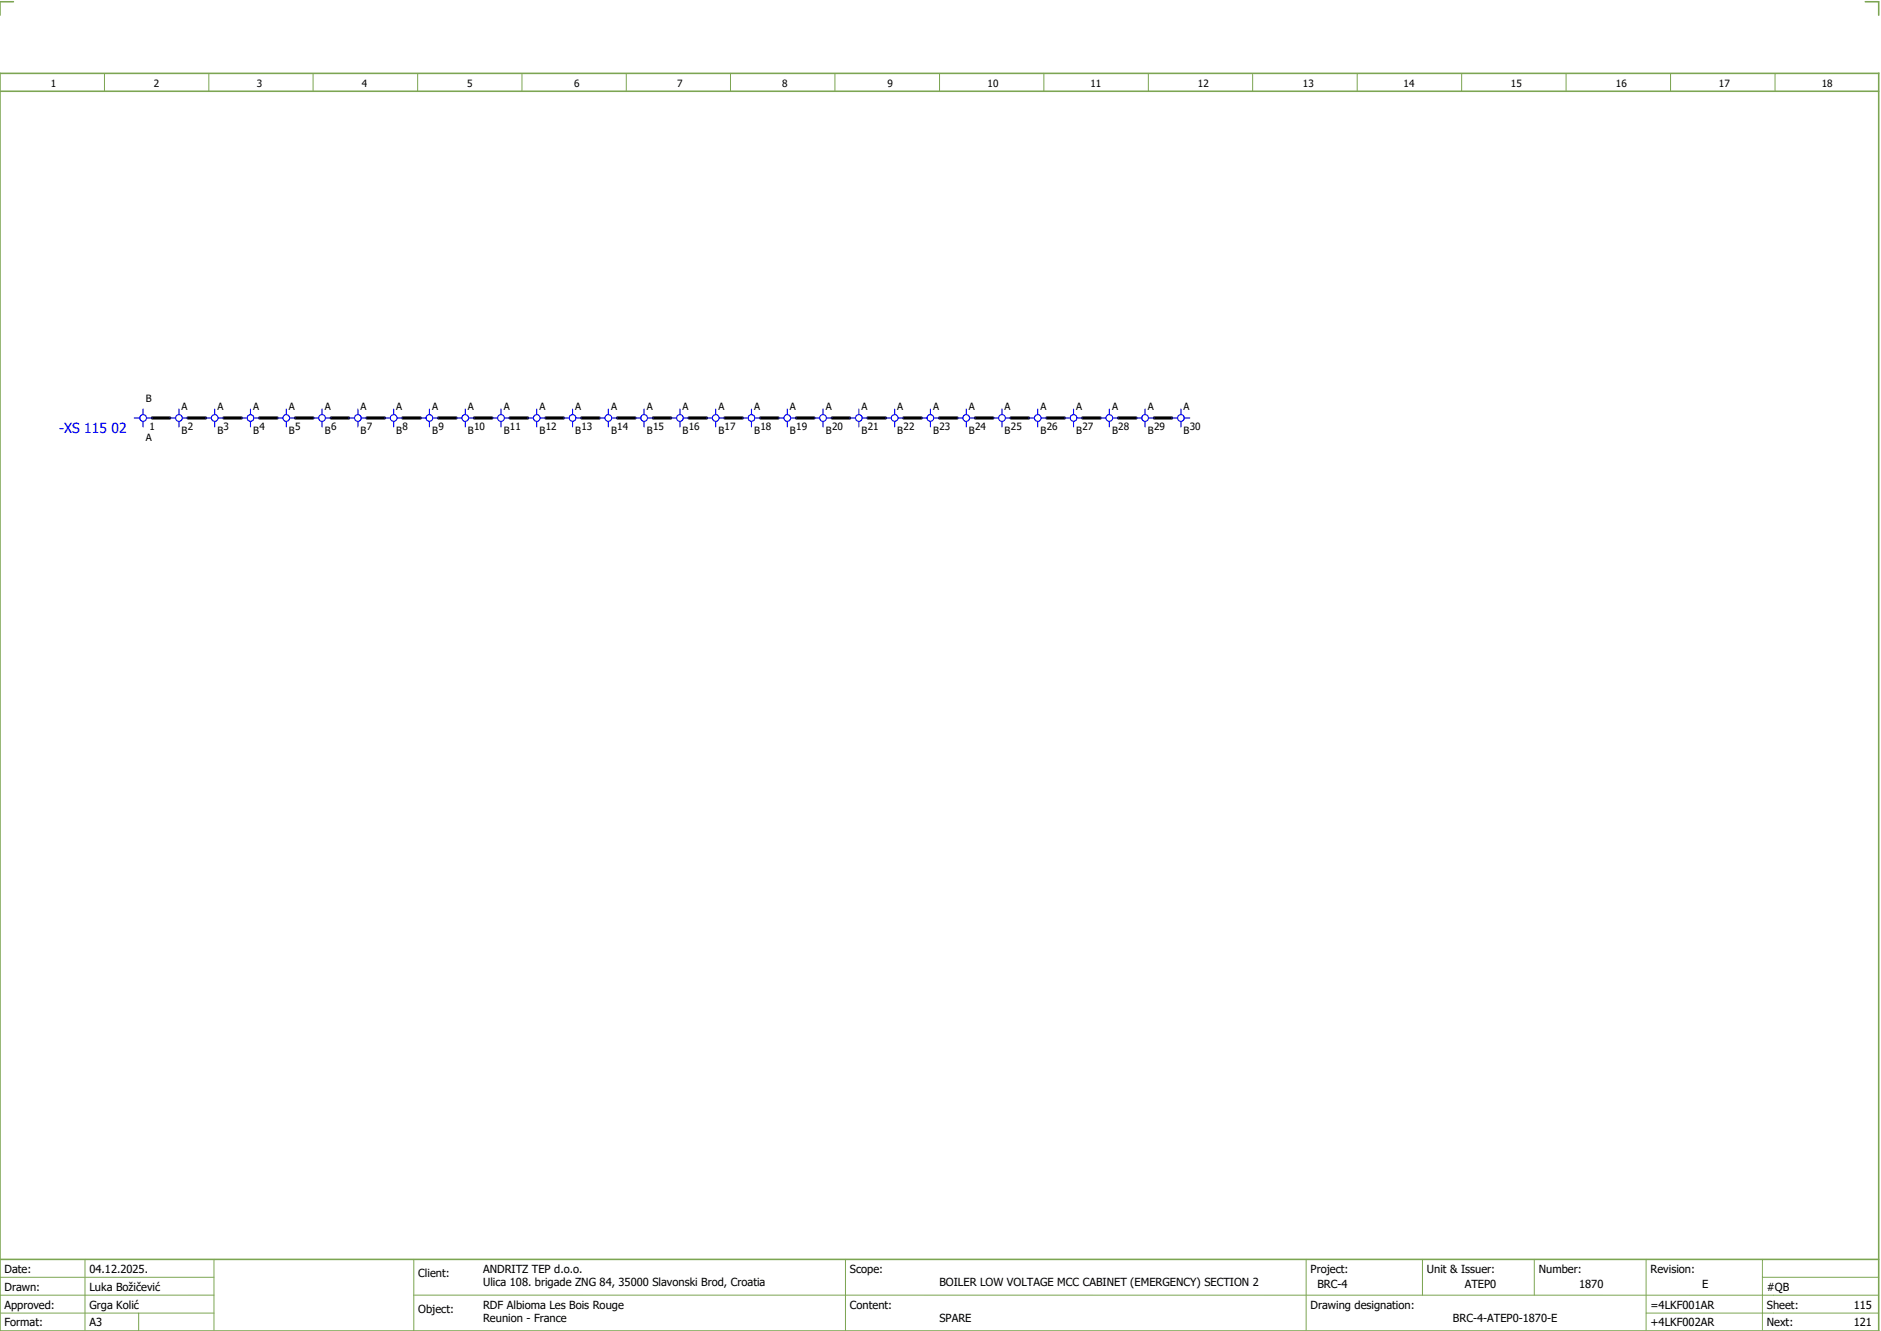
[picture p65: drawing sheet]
<svg xmlns="http://www.w3.org/2000/svg" width="421mm" height="297mm" viewBox="0 0 421 297" stroke-linecap="round" stroke-linejoin="round" font-family="sans-serif">
<defs><g id="words">
<text font-size="3.1" fill="#00f" x="13.2" y="96.7">-XS 115 02</text>
<g font-size="2.5">
<text x="1" y="284.4">Date:</text>
<text x="20" y="284.4">04.12.2025.</text>
<text x="93.5" y="285.4">Client:</text>
<text x="108" y="284.4">ANDRITZ TEP d.o.o.</text>
<text x="108" y="287.4">Ulica 108. brigade ZNG 84, 35000 Slavonski Brod, Croatia</text>
<text x="190" y="284.4">Scope:</text>
<text x="210" y="287.4">BOILER LOW VOLTAGE MCC CABINET (EMERGENCY) SECTION 2</text>
<text x="293" y="284.4">Project:</text>
<text x="294.5" y="287.9">BRC-4</text>
<text x="319" y="284.4">Unit &amp; Issuer:</text>
<text x="327.5" y="287.9">ATEP0</text>
<text x="344" y="284.4">Number:</text>
<text x="353" y="287.9">1870</text>
<text x="369" y="284.4">Revision:</text>
<text x="380.6" y="287.9">E</text>
<text x="1" y="288.4">Drawn:</text>
<text x="1" y="292.4">Approved:</text>
<text x="20" y="292.4">Grga Kolić</text>
<text x="20" y="288.4">Luka Božičević</text>
<text x="93.5" y="293.4">Object:</text>
<text x="108" y="292.4">RDF Albioma Les Bois Rouge</text>
<text x="190" y="292.4">Content:</text>
<text x="293" y="292.4">Drawing designation:</text>
<text x="369" y="292.4">=4LKF001AR</text>
<text x="395" y="292.4">Sheet:</text>
<text x="395" y="288.4">#QB</text>
<text x="414.4" y="292.4">115</text>
<text x="1" y="296.4">Format:</text>
<text x="20" y="296.4">A3</text>
<text x="108" y="295.4">Reunion - France</text>
<text x="210" y="295.4">SPARE</text>
<text x="324.8" y="295.4">BRC-4-ATEP0-1870-E</text>
<text x="369" y="296.4">+4LKF002AR</text>
<text x="395" y="296.4">Next:</text>
<text x="414.4" y="296.4">121</text>
</g>
<g font-size="2.2">
<text x="11.4" y="19.4">1</text>
<text x="34.4" y="19.4">2</text>
<text x="57.4" y="19.4">3</text>
<text x="80.9" y="19.4">4</text>
<text x="104.4" y="19.4">5</text>
<text x="128.4" y="19.4">6</text>
<text x="151.4" y="19.4">7</text>
<text x="174.9" y="19.4">8</text>
<text x="198.4" y="19.4">9</text>
<text x="220.8" y="19.4">10</text>
<text x="243.8" y="19.4">11</text>
<text x="267.8" y="19.4">12</text>
<text x="291.3" y="19.4">13</text>
<text x="313.8" y="19.4">14</text>
<text x="337.8" y="19.4">15</text>
<text x="361.3" y="19.4">16</text>
<text x="384.3" y="19.4">17</text>
<text x="407.3" y="19.4">18</text>
<text x="32.6" y="89.9">B</text>
<text x="40.6" y="91.5">A</text>
<text x="48.6" y="91.5">A</text>
<text x="56.6" y="91.5">A</text>
<text x="64.6" y="91.5">A</text>
<text x="72.6" y="91.5">A</text>
<text x="80.6" y="91.5">A</text>
<text x="88.6" y="91.5">A</text>
<text x="96.6" y="91.5">A</text>
<text x="104.6" y="91.5">A</text>
<text x="112.6" y="91.5">A</text>
<text x="120.6" y="91.5">A</text>
<text x="128.6" y="91.5">A</text>
<text x="136.6" y="91.5">A</text>
<text x="144.6" y="91.5">A</text>
<text x="152.6" y="91.5">A</text>
<text x="160.6" y="91.5">A</text>
<text x="168.6" y="91.5">A</text>
<text x="176.6" y="91.5">A</text>
<text x="184.6" y="91.5">A</text>
<text x="192.6" y="91.5">A</text>
<text x="200.6" y="91.5">A</text>
<text x="208.6" y="91.5">A</text>
<text x="216.6" y="91.5">A</text>
<text x="224.6" y="91.5">A</text>
<text x="232.6" y="91.5">A</text>
<text x="240.6" y="91.5">A</text>
<text x="248.6" y="91.5">A</text>
<text x="256.6" y="91.5">A</text>
<text x="264.6" y="91.5">A</text>
<text x="32.6" y="98.6">A</text>
<text x="33.4" y="96">1</text>
<text x="40.6" y="97">B</text>
<text x="42" y="96">2</text>
<text x="48.6" y="97">B</text>
<text x="50" y="96">3</text>
<text x="56.6" y="97">B</text>
<text x="58" y="96">4</text>
<text x="64.6" y="97">B</text>
<text x="66" y="96">5</text>
<text x="72.6" y="97">B</text>
<text x="74" y="96">6</text>
<text x="80.6" y="97">B</text>
<text x="82" y="96">7</text>
<text x="88.6" y="97">B</text>
<text x="90" y="96">8</text>
<text x="96.6" y="97">B</text>
<text x="98" y="96">9</text>
<text x="104.6" y="97">B</text>
<text x="106" y="96">10</text>
<text x="112.6" y="97">B</text>
<text x="114" y="96">11</text>
<text x="120.6" y="97">B</text>
<text x="122" y="96">12</text>
<text x="128.6" y="97">B</text>
<text x="130" y="96">13</text>
<text x="136.6" y="97">B</text>
<text x="138" y="96">14</text>
<text x="144.6" y="97">B</text>
<text x="146" y="96">15</text>
<text x="152.6" y="97">B</text>
<text x="154" y="96">16</text>
<text x="160.6" y="97">B</text>
<text x="162" y="96">17</text>
<text x="168.6" y="97">B</text>
<text x="170" y="96">18</text>
<text x="176.6" y="97">B</text>
<text x="178" y="96">19</text>
<text x="184.6" y="97">B</text>
<text x="186" y="96">20</text>
<text x="192.6" y="97">B</text>
<text x="194" y="96">21</text>
<text x="200.6" y="97">B</text>
<text x="202" y="96">22</text>
<text x="208.6" y="97">B</text>
<text x="210" y="96">23</text>
<text x="216.6" y="97">B</text>
<text x="218" y="96">24</text>
<text x="224.6" y="97">B</text>
<text x="226" y="96">25</text>
<text x="232.6" y="97">B</text>
<text x="234" y="96">26</text>
<text x="240.6" y="97">B</text>
<text x="242" y="96">27</text>
<text x="248.6" y="97">B</text>
<text x="250" y="96">28</text>
<text x="256.6" y="97">B</text>
<text x="258" y="96">29</text>
<text x="264.6" y="97">B</text>
<text x="266" y="96">30</text>
</g>
</g></defs>
<path d="M0 16.4h420v281h-420zM3 .4h-3v3M417 .4h3v3M0 20.4h420M0 281.4h420" fill="none" stroke="#7ca552" stroke-width=".35"/>
<g fill="none" stroke="#7ca552" stroke-width=".22">
<path d="M23.4 16.5v4M46.7 16.4v4M70 16.4v4M93.4 16.4v4M116.7 16.5v4M140 16.4v4M163.3 16.4v4M186.7 16.4v4M210 16.4v4M233.4 16.4v4M256.7 16.4v4M280 16.5v4"/>
<path d="M303.4 16.4v4M326.8 16.4v4M350.1 16.4v4M373.5 16.4v4M396.8 16.4v4M0 285.4h47.8M0 293.4h47.8M19 281.4v16M31 293.4v4M47.8 281.4v16M47.8 289.4h-47.8M92.5 281.4v16"/>
<path d="M92.5 289.4h327.5M189 281.4v16M292 281.4v15.8M318 281.4v8M343 281.4v8M368 281.4v15.8M368 293.4h52M394 285.4h26M394 281.4v15.8"/>
</g>
<g fill="none" stroke="#000" stroke-width=".7">
<path d="M34 93.4h4M42 93.4h4M50 93.4h4M58 93.4h4M66 93.4h4M74 93.4h4M82 93.4h4M90 93.4h4M98 93.4h4M106 93.4h4M114 93.4h4M122 93.4h4"/>
<path d="M130 93.4h4M138 93.4h4M146 93.4h4M154 93.4h4M162 93.4h4M170 93.4h4M178 93.4h4M186 93.4h4M194 93.4h4M202 93.4h4M210 93.4h4M218 93.4h4"/>
<path d="M226 93.4h4M234 93.4h4M242 93.4h4M250 93.4h4M258 93.4h4"/>
</g>
<g fill="none" stroke="#00f" stroke-width=".25">
<path d="M30 93.4h1.3M32 91.4v1.2M32 94.1v1.3M32.7 93.4h1.3M38 93.4h1.3M40 91.4v1.2M40 94.1v1.3M40.8 93.4h1.2M46 93.4h1.2M48 91.4v1.2M48 94.1v1.3M48.8 93.4h1.2"/>
<path d="M54 93.4h1.2M56 91.4v1.2M56 94.1v1.3M56.7 93.4h1.3M62 93.4h1.2M64 91.4v1.2M64 94.1v1.3M64.7 93.4h1.3M70 93.4h1.3M72 91.4v1.2M72 94.1v1.3M72.7 93.4h1.3"/>
<path d="M78 93.4h1.3M80 91.4v1.2M80 94.1v1.3M80.8 93.4h1.2M86 93.4h1.3M88 91.4v1.2M88 94.1v1.3M88.8 93.4h1.2M94 93.4h1.2M96 91.4v1.2M96 94.1v1.3M96.8 93.4h1.2"/>
<path d="M102 93.4h1.2M104 91.4v1.2M104 94.1v1.3M104.7 93.4h1.3M110 93.4h1.2M112 91.4v1.2M112 94.1v1.3M112.7 93.4h1.3M118 93.4h1.2M120 91.4v1.2M120 94.1v1.3M120.7 93.4h1.3"/>
<path d="M126 93.4h1.3M128 91.4v1.2M128 94.1v1.3M128.8 93.4h1.2M134 93.4h1.3M136 91.4v1.2M136 94.1v1.3M136.8 93.4h1.2M142 93.4h1.2M144 91.4v1.2M144 94.1v1.3M144.8 93.4h1.2"/>
<path d="M150 93.4h1.2M152 91.4v1.2M152 94.1v1.3M152.7 93.4h1.3M158 93.4h1.2M160 91.4v1.2M160 94.1v1.3M160.7 93.4h1.3M166 93.4h1.3M168 91.4v1.2M168 94.1v1.3M168.7 93.4h1.3"/>
<path d="M174 93.4h1.3M176 91.4v1.2M176 94.1v1.3M176.8 93.4h1.2M182 93.4h1.3M184 91.4v1.2M184 94.1v1.3M184.8 93.4h1.2M190 93.4h1.2M192 91.4v1.2M192 94.1v1.3M192.8 93.4h1.2"/>
<path d="M198 93.4h1.2M200 91.4v1.2M200 94.1v1.3M200.7 93.4h1.3M206 93.4h1.2M208 91.4v1.2M208 94.1v1.3M208.7 93.4h1.3M214 93.4h1.2M216 91.4v1.2M216 94.1v1.3M216.7 93.4h1.3"/>
<path d="M222 93.4h1.3M224 91.4v1.2M224 94.1v1.3M224.8 93.4h1.2M230 93.4h1.3M232 91.4v1.2M232 94.1v1.3M232.8 93.4h1.2M238 93.4h1.3M240 91.4v1.2M240 94.1v1.3M240.8 93.4h1.2"/>
<path d="M246 93.4h1.2M248 91.4v1.2M248 94.1v1.3M248.7 93.4h1.3M254 93.4h1.2M256 91.4v1.2M256 94.1v1.3M256.7 93.4h1.3M262 93.4h1.3M264 91.4v1.2M264 94.1v1.3M264.7 93.4h1.3"/>
<circle cx="32" cy="93.4" r=".75"/>
<circle cx="40" cy="93.4" r=".75"/>
<circle cx="48" cy="93.4" r=".75"/>
<circle cx="56" cy="93.4" r=".75"/>
<circle cx="64" cy="93.4" r=".75"/>
<circle cx="72" cy="93.4" r=".75"/>
<circle cx="80" cy="93.4" r=".75"/>
<circle cx="88" cy="93.4" r=".75"/>
<circle cx="96" cy="93.4" r=".75"/>
<circle cx="104" cy="93.4" r=".75"/>
<circle cx="112" cy="93.4" r=".75"/>
<circle cx="120" cy="93.4" r=".75"/>
<circle cx="128" cy="93.4" r=".75"/>
<circle cx="136" cy="93.4" r=".75"/>
<circle cx="144" cy="93.4" r=".75"/>
<circle cx="152" cy="93.4" r=".75"/>
<circle cx="160" cy="93.4" r=".75"/>
<circle cx="168" cy="93.4" r=".75"/>
<circle cx="176" cy="93.4" r=".75"/>
<circle cx="184" cy="93.4" r=".75"/>
<circle cx="192" cy="93.4" r=".75"/>
<circle cx="200" cy="93.4" r=".75"/>
<circle cx="208" cy="93.4" r=".75"/>
<circle cx="216" cy="93.4" r=".75"/>
<circle cx="224" cy="93.4" r=".75"/>
<circle cx="232" cy="93.4" r=".75"/>
<circle cx="240" cy="93.4" r=".75"/>
<circle cx="248" cy="93.4" r=".75"/>
<circle cx="256" cy="93.4" r=".75"/>
<circle cx="264" cy="93.4" r=".75"/>
</g>
<use href="#words"/>
</svg>
